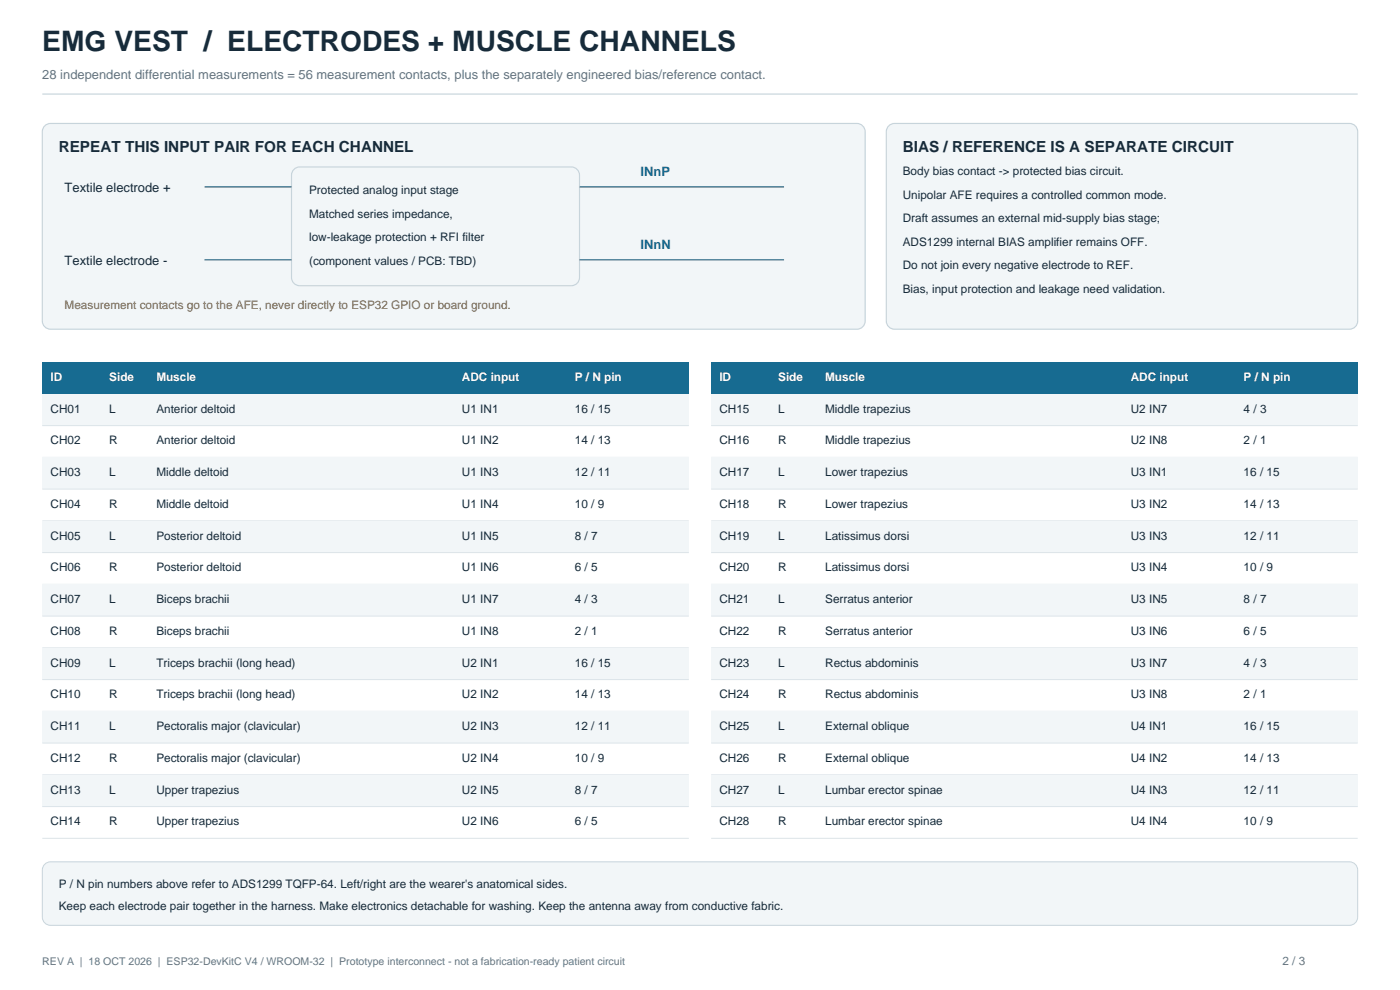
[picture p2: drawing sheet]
<svg xmlns="http://www.w3.org/2000/svg" width="420mm" height="297mm" viewBox="0 0 420 297" stroke-linecap="round" stroke-linejoin="round" font-family="sans-serif">
<defs><g id="words">
<text font-size="8.5" fill="#172b3a" x="12.7" y="15.2">EMG VEST / ELECTRODES + MUSCLE CHANNELS</text>
<g font-size="4.6" fill="#172b3a">
<text x="17.6" y="45.5">REPEAT THIS INPUT PAIR FOR EACH CHANNEL</text>
<text x="270.9" y="45.5">BIAS / REFERENCE IS A SEPARATE CIRCUIT</text>
</g>
<text font-size="3.9" fill="#647581" x="12.7" y="23.6">28 independent differential measurements = 56 measurement contacts, plus the separately engineered bias/reference contact.</text>
<g font-size="3.9" fill="#176b91">
<text x="192.3" y="52.9">INnP</text>
<text x="192.3" y="74.8">INnN</text>
</g>
<g font-size="3.9" fill="#172b3a">
<text x="19.4" y="57.5">Textile electrode +</text>
<text x="19.4" y="79.4">Textile electrode -</text>
</g>
<g font-size="3.5" fill="#172b3a">
<text x="270.9" y="52.6">Body bias contact -&gt; protected bias circuit.</text>
<text x="92.8" y="58.2">Protected analog input stage</text>
<text x="270.9" y="59.6">Unipolar AFE requires a controlled common mode.</text>
<text x="92.8" y="65.3">Matched series impedance,</text>
<text x="270.9" y="66.7">Draft assumes an external mid-supply bias stage;</text>
<text x="92.8" y="72.3">low-leakage protection + RFI filter</text>
<text x="270.9" y="73.7">ADS1299 internal BIAS amplifier remains OFF.</text>
<text x="92.8" y="79.4">(component values / PCB: TBD)</text>
<text x="270.9" y="80.8">Do not join every negative electrode to REF.</text>
<text x="270.9" y="87.8">Bias, input protection and leakage need validation.</text>
<text x="15.2" y="123.8">CH01</text>
<text x="32.8" y="123.8">L</text>
<text x="46.9" y="123.8">Anterior deltoid</text>
<text x="138.6" y="123.8">U1 IN1</text>
<text x="172.5" y="123.8">16 / 15</text>
<text x="215.9" y="123.8">CH15</text>
<text x="233.5" y="123.8">L</text>
<text x="247.6" y="123.8">Middle trapezius</text>
<text x="339.4" y="123.8">U2 IN7</text>
<text x="373.2" y="123.8">4 / 3</text>
<text x="15.2" y="133.3">CH02</text>
<text x="32.8" y="133.3">R</text>
<text x="46.9" y="133.3">Anterior deltoid</text>
<text x="138.6" y="133.3">U1 IN2</text>
<text x="172.5" y="133.3">14 / 13</text>
<text x="215.9" y="133.3">CH16</text>
<text x="233.5" y="133.3">R</text>
<text x="247.6" y="133.3">Middle trapezius</text>
<text x="339.4" y="133.3">U2 IN8</text>
<text x="373.2" y="133.3">2 / 1</text>
<text x="15.2" y="142.9">CH03</text>
<text x="32.8" y="142.9">L</text>
<text x="46.9" y="142.9">Middle deltoid</text>
<text x="138.6" y="142.9">U1 IN3</text>
<text x="172.5" y="142.9">12 / 11</text>
<text x="215.9" y="142.9">CH17</text>
<text x="233.5" y="142.9">L</text>
<text x="247.6" y="142.9">Lower trapezius</text>
<text x="339.4" y="142.9">U3 IN1</text>
<text x="373.2" y="142.9">16 / 15</text>
<text x="15.2" y="152.4">CH04</text>
<text x="32.8" y="152.4">R</text>
<text x="46.9" y="152.4">Middle deltoid</text>
<text x="138.6" y="152.4">U1 IN4</text>
<text x="172.5" y="152.4">10 / 9</text>
<text x="215.9" y="152.4">CH18</text>
<text x="233.5" y="152.4">R</text>
<text x="247.6" y="152.4">Lower trapezius</text>
<text x="339.4" y="152.4">U3 IN2</text>
<text x="373.2" y="152.4">14 / 13</text>
<text x="15.2" y="161.9">CH05</text>
<text x="32.8" y="161.9">L</text>
<text x="46.9" y="161.9">Posterior deltoid</text>
<text x="138.6" y="161.9">U1 IN5</text>
<text x="172.5" y="161.9">8 / 7</text>
<text x="215.9" y="161.9">CH19</text>
<text x="233.5" y="161.9">L</text>
<text x="247.6" y="161.9">Latissimus dorsi</text>
<text x="339.4" y="161.9">U3 IN3</text>
<text x="373.2" y="161.9">12 / 11</text>
<text x="15.2" y="171.4">CH06</text>
<text x="32.8" y="171.4">R</text>
<text x="46.9" y="171.4">Posterior deltoid</text>
<text x="138.6" y="171.4">U1 IN6</text>
<text x="172.5" y="171.4">6 / 5</text>
<text x="215.9" y="171.4">CH20</text>
<text x="233.5" y="171.4">R</text>
<text x="247.6" y="171.4">Latissimus dorsi</text>
<text x="339.4" y="171.4">U3 IN4</text>
<text x="373.2" y="171.4">10 / 9</text>
<text x="15.2" y="181">CH07</text>
<text x="32.8" y="181">L</text>
<text x="46.9" y="181">Biceps brachii</text>
<text x="138.6" y="181">U1 IN7</text>
<text x="172.5" y="181">4 / 3</text>
<text x="215.9" y="181">CH21</text>
<text x="233.5" y="181">L</text>
<text x="247.6" y="181">Serratus anterior</text>
<text x="339.4" y="181">U3 IN5</text>
<text x="373.2" y="181">8 / 7</text>
<text x="15.2" y="190.5">CH08</text>
<text x="32.8" y="190.5">R</text>
<text x="46.9" y="190.5">Biceps brachii</text>
<text x="138.6" y="190.5">U1 IN8</text>
<text x="172.5" y="190.5">2 / 1</text>
<text x="215.9" y="190.5">CH22</text>
<text x="233.5" y="190.5">R</text>
<text x="247.6" y="190.5">Serratus anterior</text>
<text x="339.4" y="190.5">U3 IN6</text>
<text x="373.2" y="190.5">6 / 5</text>
<text x="15.2" y="200">CH09</text>
<text x="32.8" y="200">L</text>
<text x="46.9" y="200">Triceps brachii (long head)</text>
<text x="138.6" y="200">U2 IN1</text>
<text x="172.5" y="200">16 / 15</text>
<text x="215.9" y="200">CH23</text>
<text x="233.5" y="200">L</text>
<text x="247.6" y="200">Rectus abdominis</text>
<text x="339.4" y="200">U3 IN7</text>
<text x="373.2" y="200">4 / 3</text>
<text x="15.2" y="209.5">CH10</text>
<text x="32.8" y="209.5">R</text>
<text x="46.9" y="209.5">Triceps brachii (long head)</text>
<text x="138.6" y="209.5">U2 IN2</text>
<text x="172.5" y="209.5">14 / 13</text>
<text x="215.9" y="209.5">CH24</text>
<text x="233.5" y="209.5">R</text>
<text x="247.6" y="209.5">Rectus abdominis</text>
<text x="339.4" y="209.5">U3 IN8</text>
<text x="373.2" y="209.5">2 / 1</text>
<text x="15.2" y="219.1">CH11</text>
<text x="32.8" y="219.1">L</text>
<text x="46.9" y="219.1">Pectoralis major (clavicular)</text>
<text x="138.6" y="219.1">U2 IN3</text>
<text x="172.5" y="219.1">12 / 11</text>
<text x="215.9" y="219.1">CH25</text>
<text x="233.5" y="219.1">L</text>
<text x="247.6" y="219.1">External oblique</text>
<text x="339.4" y="219.1">U4 IN1</text>
<text x="373.2" y="219.1">16 / 15</text>
<text x="15.2" y="228.6">CH12</text>
<text x="32.8" y="228.6">R</text>
<text x="46.9" y="228.6">Pectoralis major (clavicular)</text>
<text x="138.6" y="228.6">U2 IN4</text>
<text x="172.5" y="228.6">10 / 9</text>
<text x="215.9" y="228.6">CH26</text>
<text x="233.5" y="228.6">R</text>
<text x="247.6" y="228.6">External oblique</text>
<text x="339.4" y="228.6">U4 IN2</text>
<text x="373.2" y="228.6">14 / 13</text>
<text x="15.2" y="238.1">CH13</text>
<text x="32.8" y="238.1">L</text>
<text x="46.9" y="238.1">Upper trapezius</text>
<text x="138.6" y="238.1">U2 IN5</text>
<text x="172.5" y="238.1">8 / 7</text>
<text x="215.9" y="238.1">CH27</text>
<text x="233.5" y="238.1">L</text>
<text x="247.6" y="238.1">Lumbar erector spinae</text>
<text x="339.4" y="238.1">U4 IN3</text>
<text x="373.2" y="238.1">12 / 11</text>
<text x="15.2" y="247.6">CH14</text>
<text x="32.8" y="247.6">R</text>
<text x="46.9" y="247.6">Upper trapezius</text>
<text x="138.6" y="247.6">U2 IN6</text>
<text x="172.5" y="247.6">6 / 5</text>
<text x="215.9" y="247.6">CH28</text>
<text x="233.5" y="247.6">R</text>
<text x="247.6" y="247.6">Lumbar erector spinae</text>
<text x="339.4" y="247.6">U4 IN4</text>
<text x="373.2" y="247.6">10 / 9</text>
<text x="17.6" y="266.3">P / N pin numbers above refer to ADS1299 TQFP-64. Left/right are the wearer's anatomical sides.</text>
<text x="17.6" y="273">Keep each electrode pair together in the harness. Make electronics detachable for washing. Keep the antenna away from conductive fabric.</text>
</g>
<text font-size="3.5" fill="#a45e11" x="19.4" y="92.8">Measurement contacts go to the AFE, never directly to ESP32 GPIO or board ground.</text>
<g font-size="3.5" fill="#fff">
<text x="15.2" y="114.3">ID</text>
<text x="32.8" y="114.3">Side</text>
<text x="46.9" y="114.3">Muscle</text>
<text x="138.6" y="114.3">ADC input</text>
<text x="172.5" y="114.3">P / N pin</text>
<text x="215.9" y="114.3">ID</text>
<text x="233.5" y="114.3">Side</text>
<text x="247.6" y="114.3">Muscle</text>
<text x="339.4" y="114.3">ADC input</text>
<text x="373.2" y="114.3">P / N pin</text>
</g>
<text font-size="3.5" fill="#647581" x="384.9" y="289.6">2 / 3</text>
<text font-size="3.2" fill="#647581" x="12.7" y="289.6">REV A | 18 OCT 2026 | ESP32-DevKitC V4 / WROOM-32 | Prototype interconnect - not a fabrication-ready patient circuit</text>
</g></defs>
<path d="M12.7 28.2h394.8" fill="none" stroke="#c7d4dc" stroke-width=".35"/>
<g fill="#f2f6f8" stroke="#c7d4dc" stroke-width=".35">
<path d="M13.2 38a2.46 2.46 0 0 1 2-1h242a2.47 2.47 0 0 1 2.4 2.5v56.8a2.47 2.47 0 0 1-2.4 2.5h-242a2.47 2.47 0 0 1-2.5-2.5v-56.8z" fill-rule="evenodd"/>
<path d="M88 51a2.46 2.46 0 0 1 2-.9h81.4a2.47 2.47 0 0 1 2.5 2.5v30.7a2.47 2.47 0 0 1-2.5 2.4h-81.4a2.47 2.47 0 0 1-2.5-2.4v-30.7z" fill-rule="evenodd"/>
</g>
<path d="M61.4 56.1h26.1M173.9 56.1h61.4M61.4 78h26.1M173.9 78h61.4" fill="none" stroke="#176b91" stroke-width=".35"/>
<path d="M266.9 37.6l1.6-.6h136.5a2.47 2.47 0 0 1 2.5 2.5v56.8a2.47 2.47 0 0 1-2.5 2.5h-136.5a2.47 2.47 0 0 1-2.5-2.5v-56.8a2.46 2.46 0 0 1 .9-1.9z" fill-rule="evenodd" fill="#f2f6f8" stroke="#c7d4dc" stroke-width=".35"/>
<path d="M12.7 108.7h194v9.5h-194z" fill-rule="evenodd" fill="#176b91"/>
<path d="M12.7 118.2h194v9.5h-194z" fill-rule="evenodd" fill="#f2f6f8"/>
<path d="M12.7 127.7h194M12.7 137.2h194" fill="none" stroke="#dce4e9" stroke-width=".3"/>
<path d="M12.7 137.2h194v9.6h-194z" fill-rule="evenodd" fill="#f2f6f8"/>
<path d="M12.7 146.8h194M12.7 156.3h194" fill="none" stroke="#dce4e9" stroke-width=".3"/>
<path d="M12.7 156.3h194v9.5h-194z" fill-rule="evenodd" fill="#f2f6f8"/>
<path d="M12.7 165.8h194M12.7 175.3h194" fill="none" stroke="#dce4e9" stroke-width=".3"/>
<path d="M12.7 175.3h194v9.6h-194z" fill-rule="evenodd" fill="#f2f6f8"/>
<path d="M12.7 184.9h194M12.7 194.4h194" fill="none" stroke="#dce4e9" stroke-width=".3"/>
<path d="M12.7 194.4h194v9.5h-194z" fill-rule="evenodd" fill="#f2f6f8"/>
<path d="M12.7 203.9h194M12.7 213.4h194" fill="none" stroke="#dce4e9" stroke-width=".3"/>
<path d="M12.7 213.4h194v9.6h-194z" fill-rule="evenodd" fill="#f2f6f8"/>
<path d="M12.7 223h194M12.7 232.5h194" fill="none" stroke="#dce4e9" stroke-width=".3"/>
<path d="M12.7 232.5h194v9.5h-194z" fill-rule="evenodd" fill="#f2f6f8"/>
<path d="M12.7 242h194M12.7 251.5h194" fill="none" stroke="#dce4e9" stroke-width=".3"/>
<path d="M213.4 108.7h194.1v9.5h-194.1z" fill-rule="evenodd" fill="#176b91"/>
<path d="M213.4 118.2h194.1v9.5h-194.1z" fill-rule="evenodd" fill="#f2f6f8"/>
<path d="M213.4 127.7h194.1M213.4 137.2h194.1" fill="none" stroke="#dce4e9" stroke-width=".3"/>
<path d="M213.4 137.2h194.1v9.6h-194.1z" fill-rule="evenodd" fill="#f2f6f8"/>
<path d="M213.4 146.8h194.1M213.4 156.3h194.1" fill="none" stroke="#dce4e9" stroke-width=".3"/>
<path d="M213.4 156.3h194.1v9.5h-194.1z" fill-rule="evenodd" fill="#f2f6f8"/>
<path d="M213.4 165.8h194.1M213.4 175.3h194.1" fill="none" stroke="#dce4e9" stroke-width=".3"/>
<path d="M213.4 175.3h194.1v9.6h-194.1z" fill-rule="evenodd" fill="#f2f6f8"/>
<path d="M213.4 184.9h194.1M213.4 194.4h194.1" fill="none" stroke="#dce4e9" stroke-width=".3"/>
<path d="M213.4 194.4h194.1v9.5h-194.1z" fill-rule="evenodd" fill="#f2f6f8"/>
<path d="M213.4 203.9h194.1M213.4 213.4h194.1" fill="none" stroke="#dce4e9" stroke-width=".3"/>
<path d="M213.4 213.4h194.1v9.6h-194.1z" fill-rule="evenodd" fill="#f2f6f8"/>
<path d="M213.4 223h194.1M213.4 232.5h194.1" fill="none" stroke="#dce4e9" stroke-width=".3"/>
<path d="M213.4 232.5h194.1v9.5h-194.1z" fill-rule="evenodd" fill="#f2f6f8"/>
<path d="M213.4 242h194.1M213.4 251.5h194.1" fill="none" stroke="#dce4e9" stroke-width=".3"/>
<path d="M13.6 259.1l1.6-.5h389.8a2.47 2.47 0 0 1 2.5 2.5v14.1a2.47 2.47 0 0 1-2.5 2.4h-389.8a2.47 2.47 0 0 1-2.5-2.4v-14.1a2.46 2.46 0 0 1 .9-2z" fill-rule="evenodd" fill="#f2f6f8" stroke="#c7d4dc" stroke-width=".3"/>
<use href="#words"/>
</svg>
